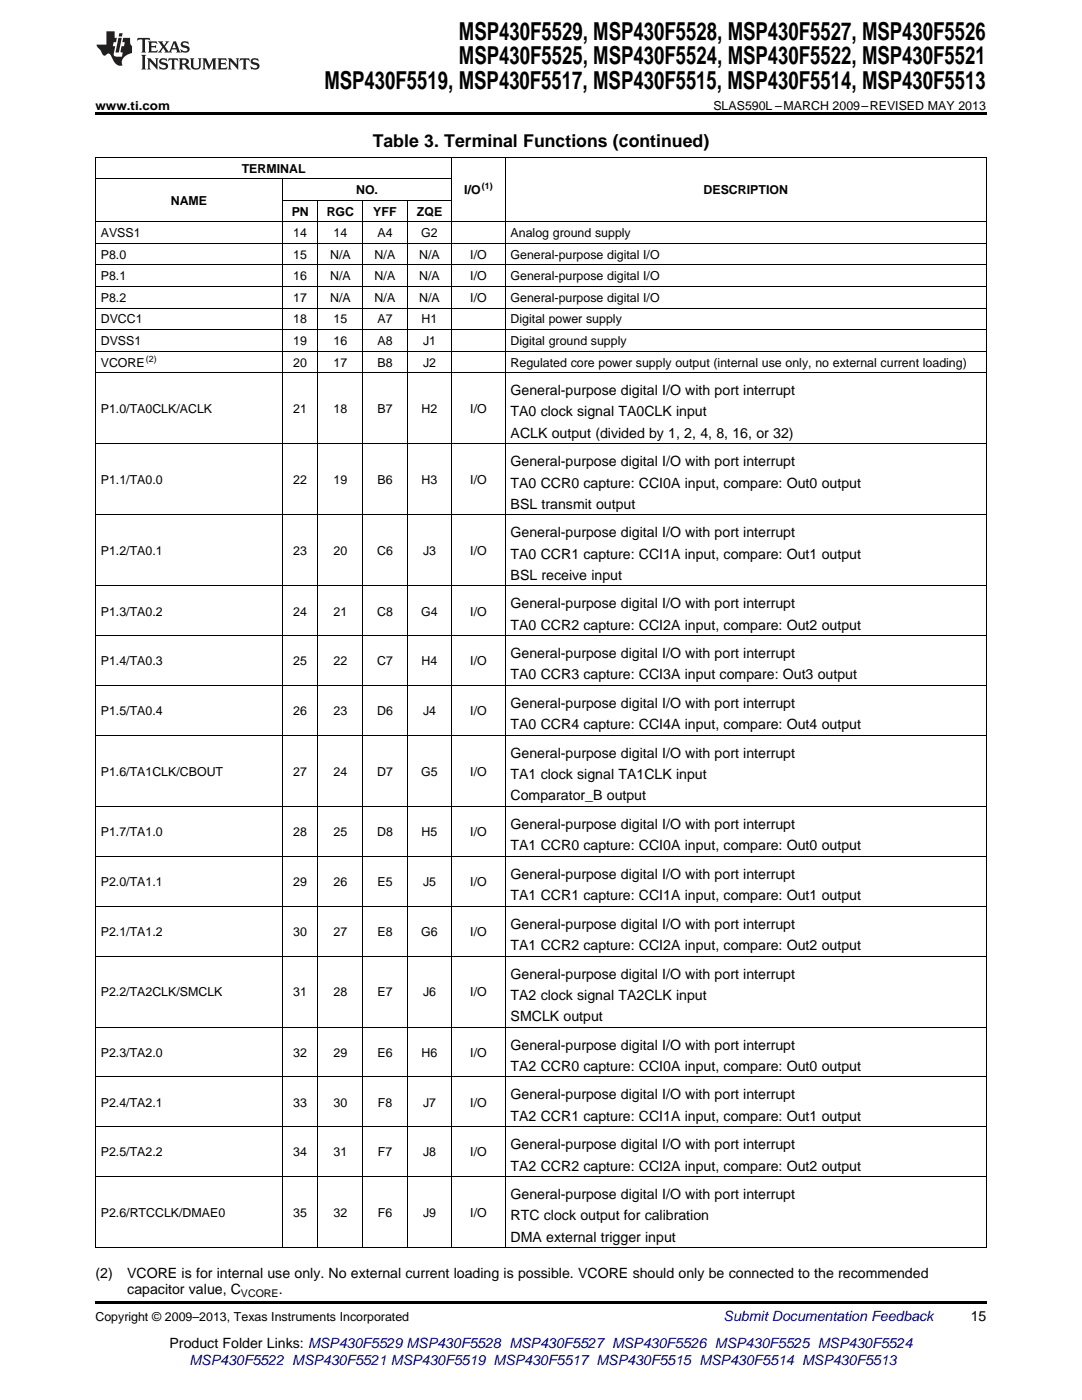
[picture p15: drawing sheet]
<svg xmlns="http://www.w3.org/2000/svg" width="216mm" height="279mm" viewBox="0 0 216 279" stroke-linecap="round" stroke-linejoin="round" font-family="sans-serif">
<defs><g id="words">
<g font-size="4.9">
<text x="91.6" y="7.9">MSP430F5529, MSP430F5528, MSP430F5527, MSP430F5526</text>
<text x="64.7" y="17.8">MSP430F5519, MSP430F5517, MSP430F5515, MSP430F5514, MSP430F5513</text>
<text x="91.6" y="12.8">MSP430F5525, MSP430F5524, MSP430F5522, MSP430F5521</text>
</g>
<text font-size="3.5" x="74.4" y="29.3">Table 3. Terminal Functions (continued)</text>
<g font-size="2.8">
<text x="101.9" y="78.9">General-purpose digital I/O with port interrupt</text>
<text x="101.9" y="83.1">TA0 clock signal TA0CLK input</text>
<text x="101.9" y="87.3">ACLK output (divided by 1, 2, 4, 8, 16, or 32)</text>
<text x="101.9" y="93.1">General-purpose digital I/O with port interrupt</text>
<text x="101.9" y="97.3">TA0 CCR0 capture: CCI0A input, compare: Out0 output</text>
<text x="101.9" y="101.5">BSL transmit output</text>
<text x="101.9" y="107.2">General-purpose digital I/O with port interrupt</text>
<text x="101.9" y="111.5">TA0 CCR1 capture: CCI1A input, compare: Out1 output</text>
<text x="101.9" y="115.7">BSL receive input</text>
<text x="101.9" y="121.4">General-purpose digital I/O with port interrupt</text>
<text x="101.9" y="125.7">TA0 CCR2 capture: CCI2A input, compare: Out2 output</text>
<text x="101.9" y="131.4">General-purpose digital I/O with port interrupt</text>
<text x="101.9" y="135.6">TA0 CCR3 capture: CCI3A input compare: Out3 output</text>
<text x="101.9" y="141.3">General-purpose digital I/O with port interrupt</text>
<text x="101.9" y="145.6">TA0 CCR4 capture: CCI4A input, compare: Out4 output</text>
<text x="101.9" y="151.3">General-purpose digital I/O with port interrupt</text>
<text x="101.9" y="155.5">TA1 clock signal TA1CLK input</text>
<text x="101.9" y="159.7">Comparator_B output</text>
<text x="101.9" y="165.5">General-purpose digital I/O with port interrupt</text>
<text x="101.9" y="169.7">TA1 CCR0 capture: CCI0A input, compare: Out0 output</text>
<text x="101.9" y="175.4">General-purpose digital I/O with port interrupt</text>
<text x="101.9" y="179.6">TA1 CCR1 capture: CCI1A input, compare: Out1 output</text>
<text x="101.9" y="185.3">General-purpose digital I/O with port interrupt</text>
<text x="101.9" y="189.6">TA1 CCR2 capture: CCI2A input, compare: Out2 output</text>
<text x="101.9" y="195.3">General-purpose digital I/O with port interrupt</text>
<text x="101.9" y="199.5">TA2 clock signal TA2CLK input</text>
<text x="101.9" y="203.8">SMCLK output</text>
<text x="101.9" y="209.5">General-purpose digital I/O with port interrupt</text>
<text x="101.9" y="213.7">TA2 CCR0 capture: CCI0A input, compare: Out0 output</text>
<text x="101.9" y="219.4">General-purpose digital I/O with port interrupt</text>
<text x="101.9" y="223.7">TA2 CCR1 capture: CCI1A input, compare: Out1 output</text>
<text x="101.9" y="229.4">General-purpose digital I/O with port interrupt</text>
<text x="101.9" y="233.6">TA2 CCR2 capture: CCI2A input, compare: Out2 output</text>
<text x="101.9" y="239.3">General-purpose digital I/O with port interrupt</text>
<text x="101.9" y="243.6">RTC clock output for calibration</text>
<text x="101.9" y="247.8">DMA external trigger input</text>
<text x="19" y="255.1">(2)</text>
<text x="25.4" y="255.1">VCORE is for internal use only. No external current loading is possible. VCORE should only be connected to the recommended</text>
<text x="25.4" y="258.2">capacitor value, C</text>
<text x="55.6" y="258.2">.</text>
<text x="193.7" y="263.6">15</text>
<text x="33.8" y="269">Product Folder Links: MSP430F5529 MSP430F5528 MSP430F5527 MSP430F5526 MSP430F5525 MSP430F5524</text>
</g>
<g font-size="2.8" fill="#0000c8">
<text x="144.4" y="263.6">Submit Documentation Feedback</text>
<text x="37.8" y="272.5">MSP430F5522 MSP430F5521 MSP430F5519 MSP430F5517 MSP430F5515 MSP430F5514 MSP430F5513</text>
</g>
<g font-size="2.5">
<text x="19" y="21.9">www.ti.com</text>
<text x="142.3" y="21.9">SLAS590L –MARCH 2009–REVISED MAY 2013</text>
<text x="48.2" y="34.4">TERMINAL</text>
<text x="34.1" y="40.9">NAME</text>
<text x="71" y="38.7">NO.</text>
<text x="92.6" y="38.7">I/O</text>
<text x="140.4" y="38.7">DESCRIPTION</text>
<text x="20.1" y="47.3">AVSS1</text>
<text x="58.2" y="43">PN</text>
<text x="58.5" y="47.3">14</text>
<text x="65.2" y="43">RGC</text>
<text x="66.6" y="47.3">14</text>
<text x="74.5" y="43">YFF</text>
<text x="75.3" y="47.3">A4</text>
<text x="83.2" y="43">ZQE</text>
<text x="84.1" y="47.3">G2</text>
<text x="101.9" y="47.3">Analog ground supply</text>
<text x="20.1" y="51.6">P8.0</text>
<text x="58.5" y="51.6">15</text>
<text x="65.9" y="51.6">N/A</text>
<text x="74.8" y="51.6">N/A</text>
<text x="83.6" y="51.6">N/A</text>
<text x="93.8" y="51.6">I/O</text>
<text x="101.9" y="51.6">General-purpose digital I/O</text>
<text x="20.1" y="56">P8.1</text>
<text x="58.5" y="56">16</text>
<text x="65.9" y="56">N/A</text>
<text x="74.8" y="56">N/A</text>
<text x="83.6" y="56">N/A</text>
<text x="93.8" y="56">I/O</text>
<text x="101.9" y="56">General-purpose digital I/O</text>
<text x="20.1" y="60.3">P8.2</text>
<text x="20.1" y="64.6">DVCC1</text>
<text x="58.5" y="60.3">17</text>
<text x="58.5" y="64.6">18</text>
<text x="65.9" y="60.3">N/A</text>
<text x="66.6" y="64.6">15</text>
<text x="74.8" y="60.3">N/A</text>
<text x="75.3" y="64.6">A7</text>
<text x="83.6" y="60.3">N/A</text>
<text x="84.1" y="64.6">H1</text>
<text x="93.8" y="60.3">I/O</text>
<text x="101.9" y="60.3">General-purpose digital I/O</text>
<text x="101.9" y="64.6">Digital power supply</text>
<text x="20.1" y="68.9">DVSS1</text>
<text x="58.5" y="68.9">19</text>
<text x="66.6" y="68.9">16</text>
<text x="75.3" y="68.9">A8</text>
<text x="84.4" y="68.9">J1</text>
<text x="101.9" y="68.9">Digital ground supply</text>
<text x="20.1" y="73.2">VCORE</text>
<text x="58.5" y="73.2">20</text>
<text x="66.6" y="73.2">17</text>
<text x="75.3" y="73.2">B8</text>
<text x="84.4" y="73.2">J2</text>
<text x="101.9" y="73.2">Regulated core power supply output (internal use only, no external current loading)</text>
<text x="20.1" y="82.4">P1.0/TA0CLK/ACLK</text>
<text x="58.5" y="82.4">21</text>
<text x="66.6" y="82.4">18</text>
<text x="75.3" y="82.4">B7</text>
<text x="84.1" y="82.4">H2</text>
<text x="93.8" y="82.4">I/O</text>
<text x="20.1" y="96.6">P1.1/TA0.0</text>
<text x="58.5" y="96.6">22</text>
<text x="66.6" y="96.6">19</text>
<text x="75.3" y="96.6">B6</text>
<text x="84.1" y="96.6">H3</text>
<text x="93.8" y="96.6">I/O</text>
<text x="20.1" y="110.8">P1.2/TA0.1</text>
<text x="58.5" y="110.8">23</text>
<text x="66.6" y="110.8">20</text>
<text x="75.2" y="110.8">C6</text>
<text x="84.4" y="110.8">J3</text>
<text x="93.8" y="110.8">I/O</text>
<text x="20.1" y="122.8">P1.3/TA0.2</text>
<text x="58.5" y="122.8">24</text>
<text x="66.6" y="122.8">21</text>
<text x="75.2" y="122.8">C8</text>
<text x="84.1" y="122.8">G4</text>
<text x="93.8" y="122.8">I/O</text>
<text x="20.1" y="132.8">P1.4/TA0.3</text>
<text x="58.5" y="132.8">25</text>
<text x="66.6" y="132.8">22</text>
<text x="75.2" y="132.8">C7</text>
<text x="84.1" y="132.8">H4</text>
<text x="93.8" y="132.8">I/O</text>
<text x="20.1" y="142.7">P1.5/TA0.4</text>
<text x="58.5" y="142.7">26</text>
<text x="66.6" y="142.7">23</text>
<text x="75.2" y="142.7">D6</text>
<text x="84.4" y="142.7">J4</text>
<text x="93.8" y="142.7">I/O</text>
<text x="20.1" y="154.8">P1.6/TA1CLK/CBOUT</text>
<text x="58.5" y="154.8">27</text>
<text x="66.6" y="154.8">24</text>
<text x="75.2" y="154.8">D7</text>
<text x="84.1" y="154.8">G5</text>
<text x="93.8" y="154.8">I/O</text>
<text x="20.1" y="166.9">P1.7/TA1.0</text>
<text x="58.5" y="166.9">28</text>
<text x="66.6" y="166.9">25</text>
<text x="75.2" y="166.9">D8</text>
<text x="84.1" y="166.9">H5</text>
<text x="93.8" y="166.9">I/O</text>
<text x="20.1" y="176.8">P2.0/TA1.1</text>
<text x="58.5" y="176.8">29</text>
<text x="66.6" y="176.8">26</text>
<text x="75.3" y="176.8">E5</text>
<text x="84.4" y="176.8">J5</text>
<text x="93.8" y="176.8">I/O</text>
<text x="20.1" y="186.8">P2.1/TA1.2</text>
<text x="58.5" y="186.8">30</text>
<text x="66.6" y="186.8">27</text>
<text x="75.3" y="186.8">E8</text>
<text x="84.1" y="186.8">G6</text>
<text x="93.8" y="186.8">I/O</text>
<text x="20.1" y="198.8">P2.2/TA2CLK/SMCLK</text>
<text x="58.5" y="198.8">31</text>
<text x="66.6" y="198.8">28</text>
<text x="75.3" y="198.8">E7</text>
<text x="84.4" y="198.8">J6</text>
<text x="93.8" y="198.8">I/O</text>
<text x="20.1" y="210.9">P2.3/TA2.0</text>
<text x="58.5" y="210.9">32</text>
<text x="66.6" y="210.9">29</text>
<text x="75.3" y="210.9">E6</text>
<text x="84.1" y="210.9">H6</text>
<text x="93.8" y="210.9">I/O</text>
<text x="20.1" y="220.8">P2.4/TA2.1</text>
<text x="58.5" y="220.8">33</text>
<text x="66.6" y="220.8">30</text>
<text x="75.4" y="220.8">F8</text>
<text x="84.4" y="220.8">J7</text>
<text x="93.8" y="220.8">I/O</text>
<text x="20.1" y="230.8">P2.5/TA2.2</text>
<text x="58.5" y="230.8">34</text>
<text x="66.6" y="230.8">31</text>
<text x="75.4" y="230.8">F7</text>
<text x="84.4" y="230.8">J8</text>
<text x="93.8" y="230.8">I/O</text>
<text x="20.1" y="242.9">P2.6/RTCCLK/DMAE0</text>
<text x="58.5" y="242.9">35</text>
<text x="66.6" y="242.9">32</text>
<text x="75.4" y="242.9">F6</text>
<text x="84.4" y="242.9">J9</text>
<text x="93.8" y="242.9">I/O</text>
<text x="19" y="263.6">Copyright © 2009–2013, Texas Instruments Incorporated</text>
</g>
<text font-size="2.1" x="48.1" y="258.8">VCORE</text>
<g font-size="1.8">
<text x="96.1" y="37.7">(1)</text>
<text x="29.1" y="72.2">(2)</text>
</g>
</g></defs>
<path d="M19 22.5h177.8v.5h-177.8zM19 259.7h177.8v.5h-177.8z" fill="#000"/>
<g fill="none" stroke="#000" stroke-width=".2">
<path d="M19 35.6h71.2M19 31.3h177.8M19.1 31.4v217.7M56.3 35.7v213.4M56.4 40h33.7M90.1 31.4v217.7M100.8 31.4v217.7M196.8 31.4v217.7M19 57.2h177.8M19 52.9h177.8M19 48.6h177.8M19 44.3h177.8"/>
<path d="M63.4 40v209.1M72.3 40v209.1M81.2 40v209.1M19 74.4h177.8M19 70.1h177.8M19 65.8h177.8M19 61.5h177.8M19 88.6h177.8M19 116.9h177.8M19 102.7h177.8M19 136.8h177.8M19 126.9h177.8"/>
<path d="M19 146.8h177.8M19 170.9h177.8M19 161h177.8M19 190.8h177.8M19 180.9h177.8M19 214.9h177.8M19 205h177.8M19 234.8h177.8M19 224.9h177.8M19 249h177.8"/>
</g>
<g fill="#231f20">
<path d="M27.5 7.6l-.1 .5 .4-.2h.6v.1v2.1l-.2 .4h1l-.3-.4v-2.1l.1-.1h.5l.5 .2-.2-.5zM29.5 8.3l.2 .3v1.5l-.2 .4h1.8l.2-.6a1.04 1.04 0 0 1-1.3 .2v-.7h.6l.3 .2v-.6l-.3 .2h-.6v-.6l.8-.1 .4 .3-.2-.5zM31.5 8.3l.9 1.1-.9 1.1h.8l-.2-.2 .5-.7 .4 .7-.2 .2h1.5l-.1-.2 .1-.4h.9l.1 .4-.2 .2h1l-.3-.3-.7-1.9h-.5l-.9 2-.8-1 .9-1h-.8l.1 .3-.3 .5-.4-.6 .2-.2zM34.7 8.6l.4 1h-.7zM36.3 8.4a.63 .63 0 0 0-.2 .7 .63 .63 0 0 0 .6 .4l.6 .2 .1 .2a.75 .75 0 0 1-.7 .4 .75 .75 0 0 1-.6-.5l.1 .7 .1-.1a1.11 1.11 0 0 0 1.5-.6 1.13 1.13 0 0 0-1.2-.8l-.1-.4a1.04 1.04 0 0 1 1.2 .2l-.2-.5-.1 .1-.5-.2zM28.2 10.9l.2 .4v2.2l-.2 .4h1l-.3-.4v-2.2l.3-.4zM29.3 11.6l.3 .4v1.5l-.3 .4h.8l-.2-.4v-1.3l1.5 1.7v-1.9l.2-.4h-.7l.2 .4v.9l-1.1-1.3zM32 11.8a.62 .62 0 0 0-.2 .7 .62 .62 0 0 0 .6 .4l.6 .1 .1 .3a.76 .76 0 0 1-.7 .3 .76 .76 0 0 1-.6-.4l.1 .7 .1-.1a1.11 1.11 0 0 0 1.5-.6 1.13 1.13 0 0 0-1.2-.8l-.1-.4a1.04 1.04 0 0 1 1.2 .2l-.2-.6-.1 .1-.5-.1zM33.7 11.6l-.2 .6a.61 .61 0 0 1 .8-.3v1.6l-.2 .4h.9l-.2-.4v-1.6a.63 .63 0 0 1 .8 .3l-.2-.6zM35.6 11.6l.3 .4v1.5l-.3 .4h1l-.2-.2v-.8l.5 .2a.76 .76 0 0 0 1.2 .7l-1-1a.58 .58 0 0 0 .6-.5 .58 .58 0 0 0-.5-.6zM36.4 11.9h.1a.45 .45 0 0 1 .5 .1 .45 .45 0 0 1 .1 .5l-.7 .2zM37.9 11.6l.2 .2a2.17 2.17 0 0 0 .3 1.9 .99 .99 0 0 0 1.6-.6v-1.1l.2-.4h-.7l.2 .2a1.92 1.92 0 0 1-.2 1.8 .6 .6 0 0 1-.9-.5v-1.1l.2-.4zM40.4 11.6l.2 .4v1.5l-.2 .4h.7l-.2-.4v-1.4l.8 1.8 .8-1.8v1.4l-.2 .4h.9l-.2-.4v-1.5l.2-.4h-.8l-.6 1.5-.6-1.5zM43.4 11.6l.2 .4v1.5l-.2 .4h1.8l.2-.6a1.04 1.04 0 0 1-1.3 .1v-.6h.5l.4 .2v-.6l-.4 .2h-.5v-.7h.8l.3 .3-.1-.6zM45.5 11.6l.2 .4v1.5l-.2 .4h.7l-.2-.4v-1.3l1.5 1.7v-1.9l.2-.4h-.7l.2 .4v.9l-1.1-1.3zM47.9 11.6l-.1 .6a.61 .61 0 0 1 .8-.3v1.6l-.3 .4h1l-.3-.4 .1-1.6a.63 .63 0 0 1 .7 .3l-.1-.6zM50.2 11.8a.62 .62 0 0 0-.2 .7 .62 .62 0 0 0 .6 .4l.6 .1 .2 .3a.76 .76 0 0 1-.8 .3 .76 .76 0 0 1-.6-.4l.1 .7 .2-.1a1.11 1.11 0 0 0 1.5-.6 1.13 1.13 0 0 0-1.3-.8l-.1-.4a1.04 1.04 0 0 1 1.2 .2l-.1-.6-.2 .1-.5-.1z"/>
<path d="M21.2 6.3v2.6h-1.9l.1 .4 .7 .9a.91 .91 0 0 0 1 .8 .56 .56 0 0 1 .5-.3 .56 .56 0 0 1 .5 .3l.4 .8a1.53 1.53 0 0 0 1.9 1.2 1.54 1.54 0 0 1 1-2.1l.9-.3v-1.4a1.52 1.52 0 0 1-.3-1.6h-1.4l-.2 .8h.5l-.2 .8h-.4l-.2 1v.2l.4 .1-.2 .8a1.93 1.93 0 0 1-1.6-.3l.3-1.8h-.5l.2-.8h.4l.2-.8h-.4v-1.3zM23.6 7.6l-.6 2.9h.7l.6-2.9zM23.8 6.6l-.1 .7h.6l.2-.7z"/>
</g>
<use href="#words"/>
</svg>
